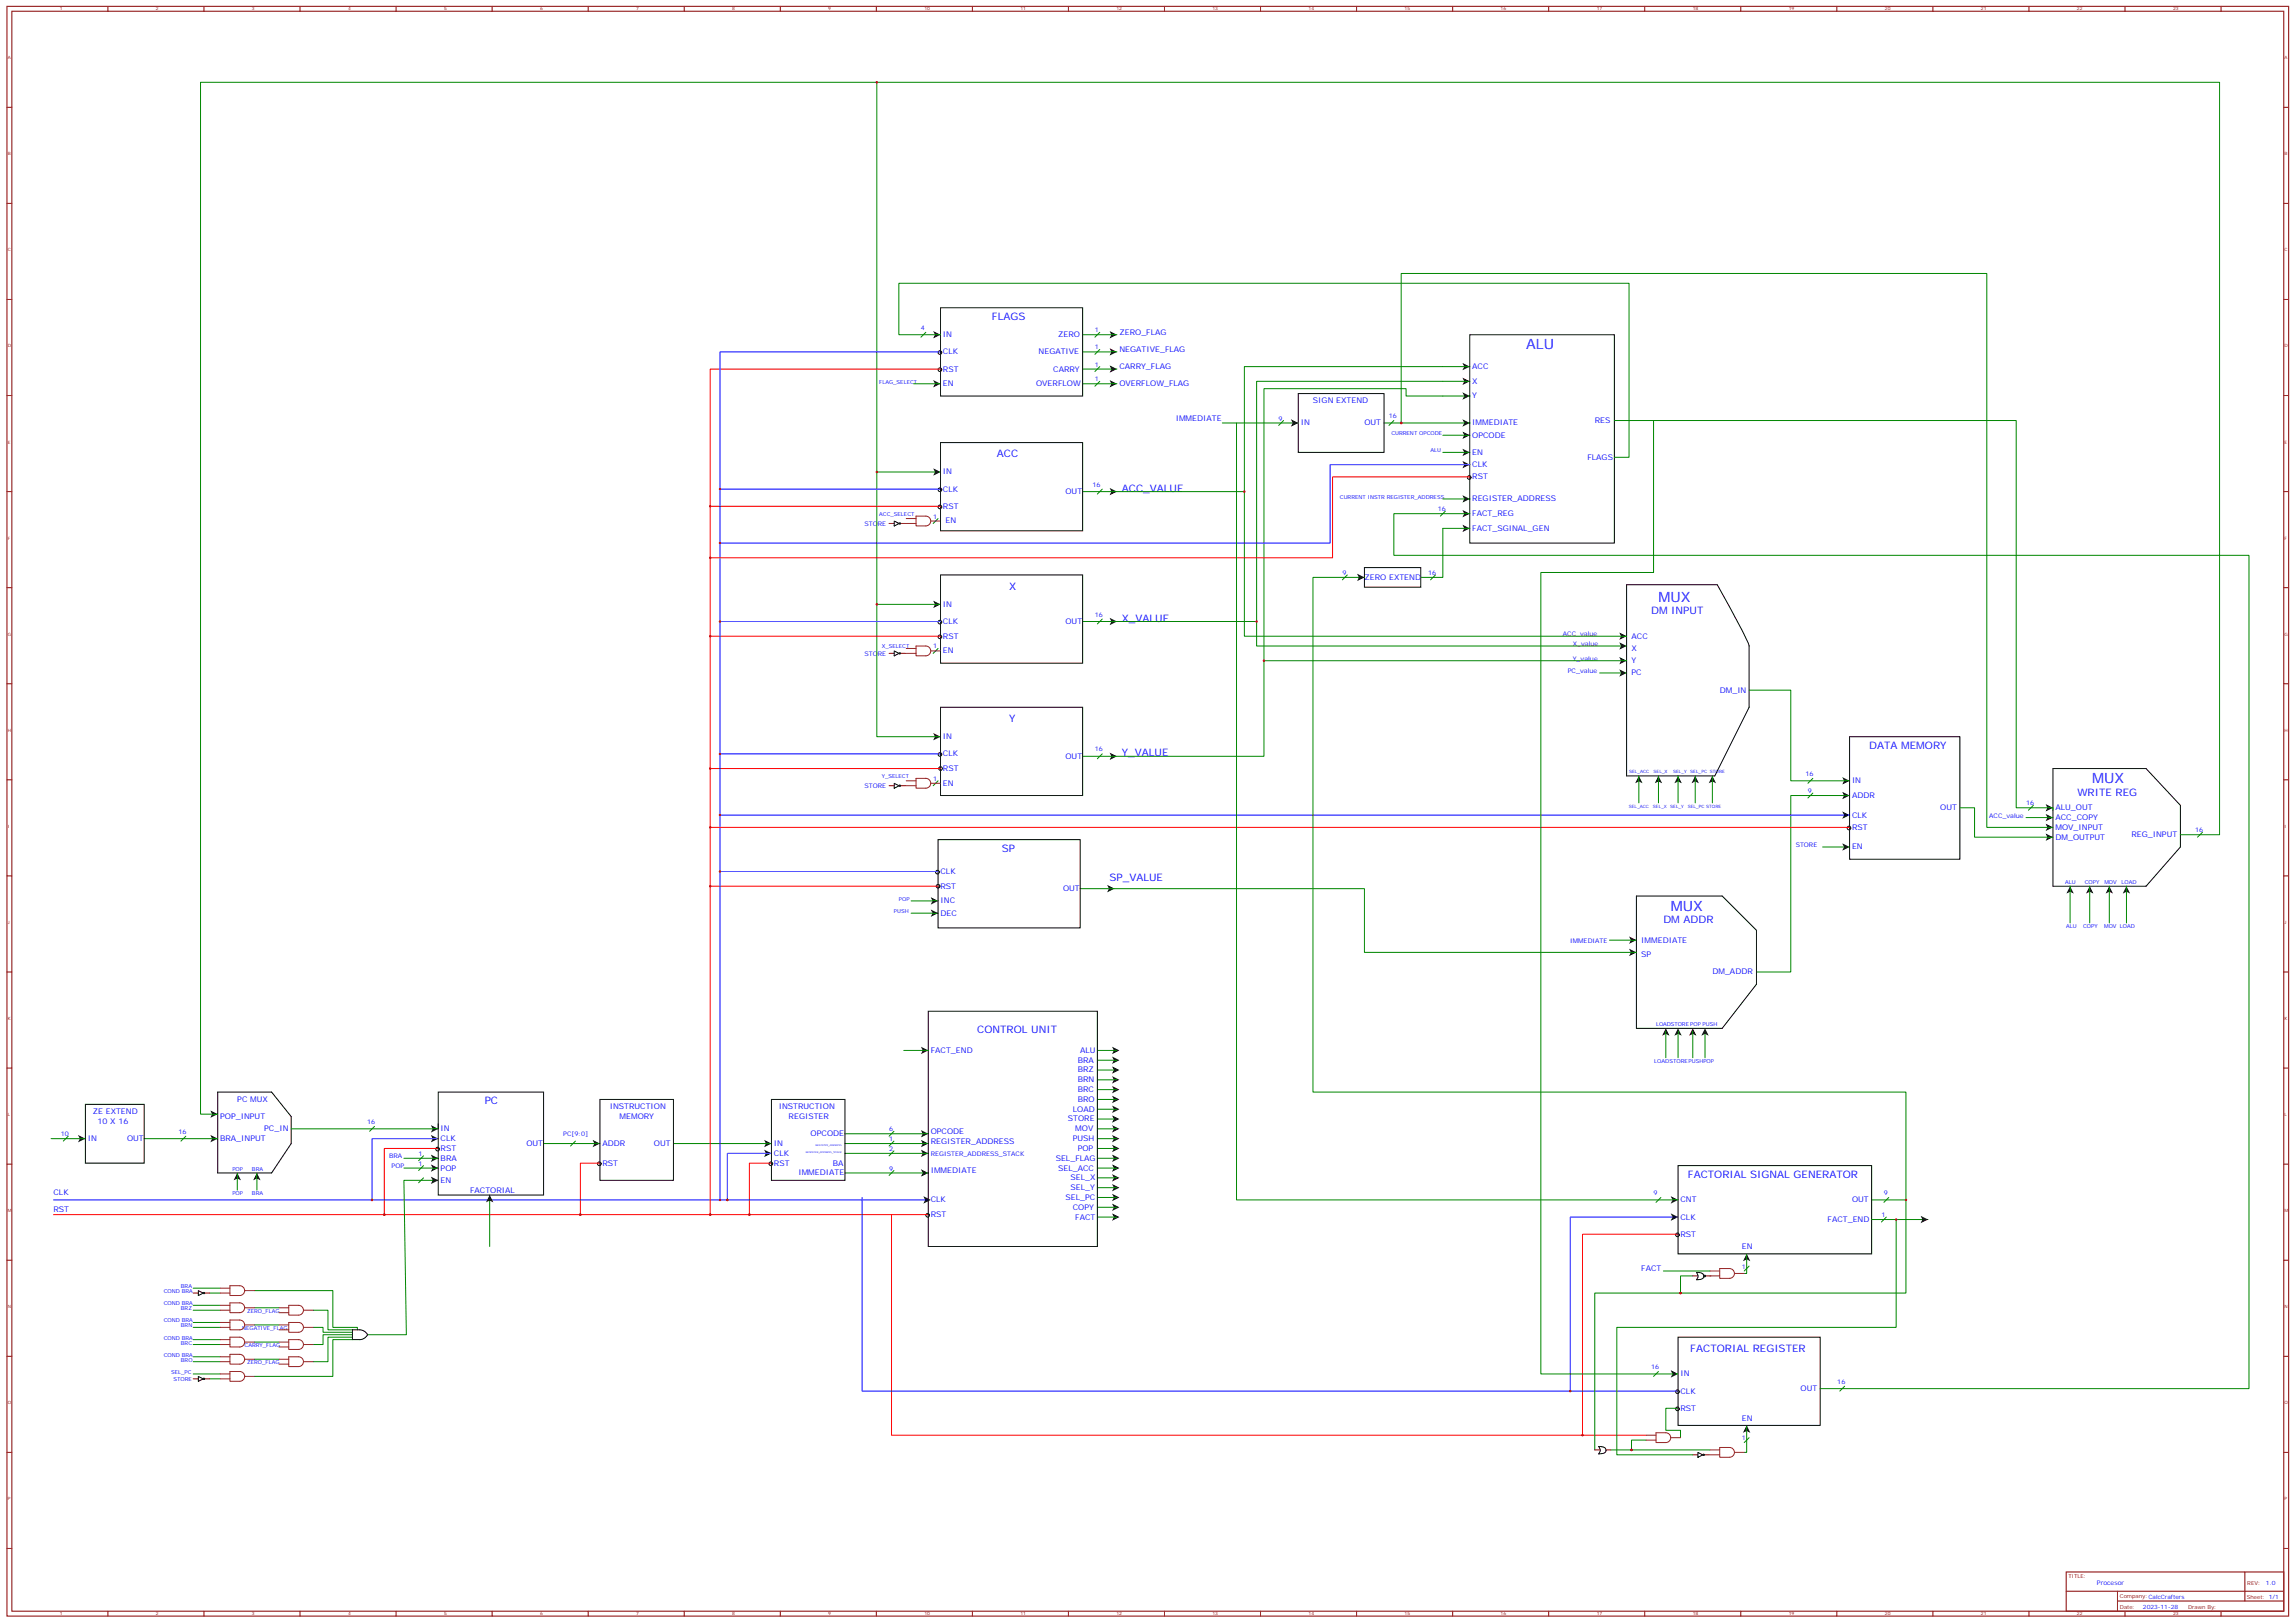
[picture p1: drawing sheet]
<svg xmlns="http://www.w3.org/2000/svg" width="1652mm" height="1167mm" viewBox="0 0 1652 1167" stroke-linecap="round" stroke-linejoin="round" font-family="sans-serif">
<defs><g id="words">
<g font-size="10.2" fill="#00f">
<text x="1099" y="251">ALU</text>
<text x="1194" y="433">MUX</text>
<text x="1506" y="564">MUX</text>
<text x="1203" y="655">MUX</text>
</g>
<g font-size="7.4" fill="#00f">
<text x="714" y="230">FLAGS</text>
<text x="718" y="329">ACC</text>
<text x="808" y="354">ACC_VALUE</text>
<text x="726" y="424">X</text>
<text x="1189" y="442">DM INPUT</text>
<text x="808" y="447">X_VALUE</text>
<text x="726" y="520">Y</text>
<text x="1346" y="539">DATA MEMORY</text>
<text x="808" y="544">Y_VALUE</text>
<text x="1495" y="573">WRITE REG</text>
<text x="721" y="613">SP</text>
<text x="799" y="634">SP_VALUE</text>
<text x="1197" y="664">DM ADDR</text>
<text x="704" y="744">CONTROL UNIT</text>
<text x="349" y="795">PC</text>
<text x="1215" y="848">FACTORIAL SIGNAL GENERATOR</text>
<text x="1217" y="973">FACTORIAL REGISTER</text>
</g>
<g font-size="5.6" fill="#00f">
<text x="679" y="243">IN</text>
<text x="762" y="243">ZERO</text>
<text x="806" y="241">ZERO_FLAG</text>
<text x="679" y="255">CLK</text>
<text x="748" y="255">NEGATIVE</text>
<text x="806" y="253">NEGATIVE_FLAG</text>
<text x="679" y="267">RST</text>
<text x="758" y="267">CARRY</text>
<text x="806" y="266">CARRY_FLAG</text>
<text x="1060" y="266">ACC</text>
<text x="679" y="278">EN</text>
<text x="746" y="278">OVERFLOW</text>
<text x="806" y="278">OVERFLOW_FLAG</text>
<text x="1060" y="276">X</text>
<text x="1060" y="287">Y</text>
<text x="945" y="290">SIGN EXTEND</text>
<text x="846" y="303">IMMEDIATE</text>
<text x="1148" y="304">RES</text>
<text x="936" y="306">IN</text>
<text x="982" y="306">OUT</text>
<text x="1060" y="306">IMMEDIATE</text>
<text x="1060" y="315">OPCODE</text>
<text x="1060" y="327">EN</text>
<text x="1143" y="331">FLAGS</text>
<text x="679" y="341">IN</text>
<text x="1060" y="336">CLK</text>
<text x="1060" y="345">RST</text>
<text x="679" y="354">CLK</text>
<text x="767" y="356">OUT</text>
<text x="1060" y="361">REGISTER_ADDRESS</text>
<text x="679" y="366">RST</text>
<text x="1060" y="371">FACT_REG</text>
<text x="681" y="377">EN</text>
<text x="1060" y="382">FACT_SGINAL_GEN</text>
<text x="982" y="417">ZERO EXTEND</text>
<text x="679" y="437">IN</text>
<text x="679" y="449">CLK</text>
<text x="767" y="449">OUT</text>
<text x="679" y="460">RST</text>
<text x="1174" y="460">ACC</text>
<text x="679" y="470">EN</text>
<text x="1174" y="468">X</text>
<text x="1174" y="477">Y</text>
<text x="1174" y="486">PC</text>
<text x="1238" y="498">DM_IN</text>
<text x="679" y="532">IN</text>
<text x="679" y="544">CLK</text>
<text x="767" y="546">OUT</text>
<text x="679" y="555">RST</text>
<text x="1333" y="564">IN</text>
<text x="679" y="565">EN</text>
<text x="1333" y="574">ADDR</text>
<text x="1397" y="583">OUT</text>
<text x="1480" y="583">ALU_OUT</text>
<text x="1333" y="588">CLK</text>
<text x="1480" y="590">ACC_COPY</text>
<text x="1333" y="597">RST</text>
<text x="1480" y="597">MOV_INPUT</text>
<text x="1480" y="604">DM_OUTPUT</text>
<text x="1534" y="603">REG_INPUT</text>
<text x="1333" y="611">EN</text>
<text x="677" y="629">CLK</text>
<text x="677" y="640">RST</text>
<text x="765" y="641">OUT</text>
<text x="677" y="650">INC</text>
<text x="677" y="659">DEC</text>
<text x="1182" y="678">IMMEDIATE</text>
<text x="1182" y="689">SP</text>
<text x="1233" y="701">DM_ADDR</text>
<text x="670" y="758">FACT_END</text>
<text x="778" y="758">ALU</text>
<text x="776" y="765">BRA</text>
<text x="776" y="772">BRZ</text>
<text x="776" y="779">BRN</text>
<text x="776" y="786">BRC</text>
<text x="171" y="793">PC MUX</text>
<text x="776" y="793">BRO</text>
<text x="67" y="802">ZE EXTEND</text>
<text x="439" y="798">INSTRUCTION</text>
<text x="561" y="798">INSTRUCTION</text>
<text x="772" y="800">LOAD</text>
<text x="70" y="809">10 X 16</text>
<text x="158" y="805">POP_INPUT</text>
<text x="446" y="805">MEMORY</text>
<text x="568" y="805">REGISTER</text>
<text x="769" y="807">STORE</text>
<text x="190" y="814">PC_IN</text>
<text x="317" y="814">IN</text>
<text x="670" y="816">OPCODE</text>
<text x="774" y="814">MOV</text>
<text x="63" y="821">IN</text>
<text x="91" y="821">OUT</text>
<text x="158" y="821">BRA_INPUT</text>
<text x="317" y="821">CLK</text>
<text x="584" y="818">OPCODE</text>
<text x="772" y="821">PUSH</text>
<text x="379" y="825">OUT</text>
<text x="434" y="825">ADDR</text>
<text x="471" y="825">OUT</text>
<text x="557" y="825">IN</text>
<text x="670" y="823">REGISTER_ADDRESS</text>
<text x="317" y="828">RST</text>
<text x="557" y="832">CLK</text>
<text x="776" y="828">POP</text>
<text x="317" y="835">BRA</text>
<text x="434" y="839">RST</text>
<text x="557" y="839">RST</text>
<text x="599" y="839">BA</text>
<text x="760" y="835">SEL_FLAG</text>
<text x="317" y="842">POP</text>
<text x="575" y="846">IMMEDIATE</text>
<text x="670" y="844">IMMEDIATE</text>
<text x="762" y="842">SEL_ACC</text>
<text x="317" y="851">EN</text>
<text x="771" y="849">SEL_X</text>
<text x="771" y="857">SEL_Y</text>
<text x="39" y="860">CLK</text>
<text x="338" y="858">FACTORIAL</text>
<text x="767" y="864">SEL_PC</text>
<text x="670" y="865">CLK</text>
<text x="1210" y="865">CNT</text>
<text x="1333" y="865">OUT</text>
<text x="39" y="872">RST</text>
<text x="670" y="876">RST</text>
<text x="772" y="871">COPY</text>
<text x="774" y="878">FACT</text>
<text x="1210" y="878">CLK</text>
<text x="1316" y="879">FACT_END</text>
<text x="1210" y="890">RST</text>
<text x="1254" y="899">EN</text>
<text x="1182" y="915">FACT</text>
<text x="1210" y="991">IN</text>
<text x="1296" y="1001">OUT</text>
<text x="1210" y="1003">CLK</text>
<text x="1210" y="1015">RST</text>
<text x="1254" y="1022">EN</text>
</g>
<g font-size="4.6" fill="#00f">
<text x="663" y="237">4</text>
<text x="788" y="239">1</text>
<text x="788" y="251">1</text>
<text x="788" y="264">1</text>
<text x="788" y="274">1</text>
<text x="920" y="303">9</text>
<text x="1000" y="301">16</text>
<text x="786" y="350">16</text>
<text x="1035" y="368">16</text>
<text x="672" y="373">1</text>
<text x="622" y="378">STORE</text>
<text x="966" y="414">9</text>
<text x="1028" y="414">16</text>
<text x="788" y="444">16</text>
<text x="1125" y="458">ACC_value</text>
<text x="672" y="467">1</text>
<text x="1132" y="465">X_value</text>
<text x="622" y="472">STORE</text>
<text x="1132" y="476">Y_value</text>
<text x="1129" y="484">PC_value</text>
<text x="788" y="541">16</text>
<text x="672" y="562">1</text>
<text x="1300" y="558">16</text>
<text x="622" y="567">STORE</text>
<text x="1301" y="571">9</text>
<text x="1458" y="580">16</text>
<text x="1432" y="588">ACC_value</text>
<text x="1580" y="599">16</text>
<text x="1293" y="610">STORE</text>
<text x="1130" y="678">IMMEDIATE</text>
<text x="264" y="809">16</text>
<text x="128" y="816">16</text>
<text x="640" y="814">6</text>
<text x="44" y="818">10</text>
<text x="405" y="818">PC[9:0]</text>
<text x="640" y="821">1</text>
<text x="280" y="834">BRA</text>
<text x="301" y="832">1</text>
<text x="640" y="828">2</text>
<text x="670" y="832">REGISTER_ADDRESS_STACK</text>
<text x="301" y="839">1</text>
<text x="282" y="841">POP</text>
<text x="640" y="842">9</text>
<text x="1190" y="860">9</text>
<text x="1356" y="860">9</text>
<text x="1354" y="876">1</text>
<text x="1254" y="913">1</text>
<text x="1189" y="985">16</text>
<text x="1323" y="996">16</text>
<text x="1254" y="1036">1</text>
<text x="1509" y="1140">Procesor</text>
</g>
<g font-size="4.2" fill="#00f">
<text x="1631" y="1141">1.0</text>
<text x="1543" y="1158">2023-11-28</text>
</g>
<g font-size="3.9" fill="#00f">
<text x="633" y="276">FLAG_SELECT</text>
<text x="1002" y="313">CURRENT OPCODE</text>
<text x="1030" y="326">ALU</text>
<text x="965" y="359">CURRENT INSTR REGISTER_ADDRESS</text>
<text x="633" y="371">ACC_SELECT</text>
<text x="635" y="467">X_SELECT</text>
<text x="635" y="560">Y_SELECT</text>
<text x="1487" y="636">ALU</text>
<text x="1501" y="636">COPY</text>
<text x="1515" y="636">MOV</text>
<text x="1527" y="636">LOAD</text>
<text x="647" y="648">POP</text>
<text x="644" y="657">PUSH</text>
<text x="1487" y="668">ALU</text>
<text x="1500" y="668">COPY</text>
<text x="1515" y="668">MOV LOAD</text>
<text x="1192" y="738">LOADSTORE POP PUSH</text>
<text x="1191" y="765">LOADSTOREPUSHPOP</text>
<text x="167" y="842">POP</text>
<text x="181" y="842">BRA</text>
<text x="167" y="860">POP</text>
<text x="181" y="860">BRA</text>
<text x="130" y="927">BRA</text>
<text x="118" y="931">COND BRA</text>
<text x="118" y="939">COND BRA</text>
<text x="130" y="943">BRZ</text>
<text x="178" y="945">ZERO_FLAG</text>
<text x="118" y="952">COND BRA</text>
<text x="130" y="955">BRN</text>
<text x="174" y="957">NEGATIVE_FLAG</text>
<text x="118" y="964">COND BRA</text>
<text x="130" y="968">BRC</text>
<text x="176" y="969">CARRY_FLAG</text>
<text x="118" y="976">COND BRA</text>
<text x="130" y="980">BRO</text>
<text x="178" y="982">ZERO_FLAG</text>
<text x="123" y="989">SEL_PC</text>
<text x="125" y="994">STORE</text>
</g>
<g font-size="3.9" fill="#800">
<text x="1489" y="1136">TITLE:</text>
<text x="1618" y="1141">REV:</text>
<text x="1526" y="1150">Company:CalcCrafters</text>
<text x="1617" y="1151">Sheet: 1/1</text>
<text x="1526" y="1158">Date:</text>
<text x="1575" y="1158">Drawn By:</text>
</g>
<g font-size="3.2" fill="#800">
<text x="43" y="8">1</text>
<text x="112" y="8">2</text>
<text x="181" y="8">3</text>
<text x="251" y="8">4</text>
<text x="320" y="8">5</text>
<text x="389" y="8">6</text>
<text x="458" y="8">7</text>
<text x="527" y="8">8</text>
<text x="596" y="8">9</text>
<text x="665" y="8">10</text>
<text x="735" y="8">11</text>
<text x="804" y="8">12</text>
<text x="873" y="8">13</text>
<text x="942" y="8">14</text>
<text x="1011" y="8">15</text>
<text x="1080" y="8">16</text>
<text x="1149" y="8">17</text>
<text x="1219" y="8">18</text>
<text x="1288" y="8">19</text>
<text x="1357" y="8">20</text>
<text x="1426" y="8">21</text>
<text x="1495" y="8">22</text>
<text x="1564" y="8">23</text>
<text x="6" y="43">A</text>
<text x="1645" y="43">A</text>
<text x="6" y="112">B</text>
<text x="1645" y="112">B</text>
<text x="6" y="181">C</text>
<text x="1645" y="181">C</text>
<text x="6" y="250">D</text>
<text x="1645" y="250">D</text>
<text x="6" y="319">E</text>
<text x="1645" y="319">E</text>
<text x="6" y="388">F</text>
<text x="1645" y="388">F</text>
<text x="6" y="458">G</text>
<text x="1645" y="458">G</text>
<text x="6" y="527">H</text>
<text x="1645" y="527">H</text>
<text x="6" y="596">I</text>
<text x="1645" y="596">I</text>
<text x="6" y="665">J</text>
<text x="1645" y="665">J</text>
<text x="6" y="734">K</text>
<text x="1645" y="734">K</text>
<text x="6" y="803">L</text>
<text x="1645" y="803">L</text>
<text x="6" y="872">M</text>
<text x="1645" y="872">M</text>
<text x="6" y="942">N</text>
<text x="1645" y="942">N</text>
<text x="6" y="1011">O</text>
<text x="1645" y="1011">O</text>
<text x="6" y="1080">P</text>
<text x="1645" y="1080">P</text>
<text x="43" y="1163">1</text>
<text x="112" y="1163">2</text>
<text x="181" y="1163">3</text>
<text x="251" y="1163">4</text>
<text x="320" y="1163">5</text>
<text x="389" y="1163">6</text>
<text x="458" y="1163">7</text>
<text x="527" y="1163">8</text>
<text x="596" y="1163">9</text>
<text x="665" y="1163">10</text>
<text x="735" y="1163">11</text>
<text x="804" y="1163">12</text>
<text x="873" y="1163">13</text>
<text x="942" y="1163">14</text>
<text x="1011" y="1163">15</text>
<text x="1080" y="1163">16</text>
<text x="1149" y="1163">17</text>
<text x="1219" y="1163">18</text>
<text x="1288" y="1163">19</text>
<text x="1357" y="1163">20</text>
<text x="1426" y="1163">21</text>
<text x="1495" y="1163">22</text>
<text x="1564" y="1163">23</text>
</g>
<g font-size="3.2" fill="#00f">
<text x="1173" y="557">SEL_ACC</text>
<text x="1190" y="557">SEL_X</text>
<text x="1204" y="557">SEL_Y</text>
<text x="1217" y="557">SEL_PC STORE</text>
<text x="1172" y="581">SEL_ACC</text>
<text x="1190" y="581">SEL_X</text>
<text x="1202" y="581">SEL_Y</text>
<text x="1215" y="581">SEL_PC STORE</text>
</g>
<g font-size="1.8" fill="#00f">
<text x="587" y="825">REGISTER_ADDRESS</text>
<text x="580" y="830">REGISTER_ADDRESS_STACK</text>
</g>
</g></defs>
<g fill="none" stroke="#870000" stroke-width=".72">
<path d="M5 5h1643v1158h-1643zM9 8h1635v1152h-1635zM78 5v3M147 5v3M216 5v3M285 5v3M354 5v3M423 5v3M493 5v3M562 5v3M631 5v3M700 5v3"/>
<path d="M769 5v3M838 5v3M907 5v3M977 5v3M1046 5v3M1115 5v3M1184 5v3M1253 5v3M1322 5v3M1391 5v3M1461 5v3M1530 5v3"/>
<path d="M1599 5v3M5 77h4M1644 77h4M5 146h4M1644 146h4M5 216h4M1644 216h4M5 285h4M1644 285h4M5 354h4M1644 354h4M640 377h4"/>
<path d="M648 377h4M5 423h4M1644 423h4M640 470h4M648 470h4M5 492h4M1644 492h4M5 561h4M640 565h4M648 565h4M1644 561h4M5 630h4"/>
<path d="M1644 630h4M5 700h4M1644 700h4M5 769h4M1644 769h4M5 838h4M1644 838h4M5 907h4M1219 918h3M1228 918h4M1644 907h4M139 931h4"/>
<path d="M148 931h3M5 976h4M1644 976h4M139 992h4M148 992h3M5 1045h4M1148 1043h4M1156 1043h4M1219 1047h3M1227 1047h4M1644 1045h4M5 1114h4"/>
<path d="M1644 1114h4M1487 1131h157v29h-157zM1616 1131v21M78 1160v3M147 1160v3M216 1160v3M285 1160v3M354 1160v3M423 1160v3M493 1160v3M562 1160v3M631 1160v3"/>
<path d="M700 1160v3M769 1160v3M838 1160v3M907 1160v3M977 1160v3M1046 1160v3M1115 1160v3M1184 1160v3M1253 1160v3M1322 1160v3M1391 1160v3M1461 1160v3"/>
<path d="M1487 1145h157M1524 1152h120M1524 1145v14M1530 1160v3M1599 1160v3"/>
</g>
<g fill="none" stroke="#000" stroke-width=".72">
<path d="M677 222h102v63h-102zM1058 241h104v150h-104zM935 283h61v43h-61zM677 319h102v63h-102zM644 375l3 2-3 2zM677 414h102v63h-102zM982 408h41v15h-41zM1171 421h65a406 406 0 0 1 23 43v45l-25 49h-63zM644 468l3 2-3 2zM677 509h102v64h-102zM1331 530h80v88h-80zM1478 553h67l25 27v30l-25 28h-67z"/>
<path d="M644 564l3 2-3 1zM675 604h103v64h-103zM1178 645h62l24 25v38l-24 32h-62zM668 728h122v169h-122zM61 795h43v42h-43zM157 786h39l14 18v19l-14 21h-39zM315 786h76v74h-76zM432 791h53v58h-53zM555 791h53v58h-53zM1208 839h139v63h-139zM1221 916a4 4 0 0 1 6 3 3 3 0 0 1-5 2h-1a3 3 0 0 0 0-5zM143 929l3 2-3 1z"/>
<path d="M265 961a7 7 0 0 0-6-4h-5v7h3a7 7 0 0 0 8-3M1208 962h102v64h-102zM143 991l3 1-3 2zM1151 1041a4 4 0 0 1 5 3 3 3 0 0 1-4 2h-1a3 3 0 0 0 0-5zM1222 1045l4 2-4 2z"/>
<circle cx="677" cy="254" r="1.3"/>
<circle cx="677" cy="266" r="1.3"/>
<circle cx="677" cy="352" r="1.3"/>
<circle cx="1058" cy="344" r="1.3"/>
<circle cx="648" cy="377" r=".5"/>
<circle cx="677" cy="365" r="1.3"/>
<circle cx="677" cy="448" r="1.3"/>
<circle cx="677" cy="458" r="1.3"/>
<circle cx="648" cy="470" r=".5"/>
<circle cx="677" cy="543" r="1.3"/>
<circle cx="677" cy="553" r="1.3"/>
<circle cx="648" cy="565" r=".5"/>
<circle cx="1331" cy="596" r="1.3"/>
<circle cx="675" cy="628" r="1.3"/>
<circle cx="675" cy="638" r="1.3"/>
<circle cx="315" cy="827" r="1.3"/>
<circle cx="431" cy="838" r="1.3"/>
<circle cx="555" cy="838" r="1.3"/>
<circle cx="668" cy="875" r="1.3"/>
<circle cx="1208" cy="889" r="1.3"/>
<circle cx="1227" cy="918" r=".6"/>
<circle cx="147" cy="931" r=".5"/>
<circle cx="147" cy="992" r=".5"/>
<circle cx="1208" cy="1014" r="1.3"/>
<circle cx="1208" cy="1002" r="1.3"/>
<circle cx="1226" cy="1047" r=".5"/>
</g>
<g fill="#000">
<path d="M672 238l5 3-5 3 1-3zM799 251l5 2-5 3 1-3zM799 238l5 3-5 3 1-3zM672 274l5 2-5 3 1-3zM799 274l5 2-5 3 1-3zM799 263l5 3-5 2 1-2zM1053 261l5 3-5 2 1-2zM1053 272l5 2-5 3 1-3zM1053 282l5 3-5 3 1-3zM929 302l6 2-6 3 2-3zM1053 311l5 2-5 3 1-3zM1053 302l5 2-5 3 1-3z"/>
<path d="M672 337l5 3-5 2 1-2zM1053 332l5 2-5 3 1-3zM1053 323l5 3-5 2 1-2zM799 351l5 3-5 2 1-2zM1053 356l5 3-5 3 1-3zM1053 367l5 3-5 2 1-2zM1053 378l5 2-5 3 1-3zM977 413l5 3-5 2 1-2zM672 432l5 3-5 3 1-3zM799 445l5 2-5 3 1-3zM1166 455l5 3-5 3 1-3zM1166 473l5 3-5 2 1-2z"/>
<path d="M1166 462l5 3-5 3 1-3zM1166 482l5 2-5 3 1-3zM672 528l5 2-5 3 1-3zM799 542l5 2-5 3 1-3zM1180 558l2 6-2-2-3 2zM1194 558l3 6-3-2-3 2zM1208 558l3 6-3-2-3 2zM1220 558l3 6-3-2-2 2zM1233 558l2 6-2-2-3 2zM1326 570l5 3-5 2 1-2zM1326 559l5 3-5 3 1-3zM1326 584l5 3-5 2 1-2z"/>
<path d="M1473 586l5 2-5 3 1-3zM1473 579l5 2-5 3 1-3zM1473 593l5 2-5 3 1-3zM1326 607l5 3-5 2 1-2zM1473 600l5 3-5 2 1-2zM797 637l5 3-5 2 1-2zM1490 638l3 5-3-1-2 1zM1504 638l3 5-3-1-2 1zM1518 638l3 5-3-1-2 1zM1531 638l2 5-2-1-3 1zM670 655l5 2-5 3 1-3zM670 646l5 2-5 3 1-3z"/>
<path d="M1173 674l5 3-5 2 1-2zM1173 683l5 2-5 3 1-3zM663 753l5 3-5 3 1-3zM801 753l5 3-5 3 1-3zM1199 740l3 5-3-1-2 1zM1208 740l3 5-3-1-3 1zM1219 740l2 5-2-1-3 1zM1227 740l3 5-3-1-2 1zM801 774l5 3-5 3 1-3zM801 767l5 3-5 3 1-3zM801 760l5 3-5 3 1-3zM801 796l5 2-5 3 1-3z"/>
<path d="M801 789l5 2-5 3 1-3zM801 782l5 2-5 3 1-3zM56 817l5 2-5 3 1-3zM151 817l6 2-6 3 2-3zM151 799l6 3-6 2 2-2zM310 817l5 2-5 3 1-3zM310 810l5 2-5 3 1-3zM663 813l5 3-5 3 1-3zM801 817l5 2-5 3 1-3zM801 810l5 2-5 3 1-3zM801 803l5 2-5 3 1-3zM310 831l5 3-5 2 1-2z"/>
<path d="M427 820l5 3-5 3 1-3zM550 827l5 3-5 3 1-3zM550 820l5 3-5 3 1-3zM663 827l5 3-5 3 1-3zM663 820l5 3-5 3 1-3zM801 831l5 3-5 2 1-2zM801 824l5 3-5 2 1-2zM171 844l2 5-2-1-3 1zM185 844l3 5-3-1-3 1zM310 838l5 3-5 2 1-2zM310 847l5 2-5 3 1-3zM663 842l5 2-5 3 1-3z"/>
<path d="M801 852l5 3-5 2 1-2zM801 845l5 3-5 2 1-2zM801 838l5 3-5 2 1-2zM352 860l3 5-3-1-2 1zM665 861l5 3-5 2 1-2zM801 873l5 3-5 3 1-3zM801 866l5 3-5 3 1-3zM801 859l5 3-5 2 1-2zM1203 873l5 3-5 3 1-3zM1203 861l5 3-5 2 1-2zM1383 875l5 3-5 2 1-2zM1257 902l3 6-3-2-2 2z"/>
<path d="M1203 986l5 3-5 2 1-2zM1257 1026l3 5-3-1-2 1z"/>
</g>
<g fill="none" stroke="#008700" stroke-width=".72">
<path d="M631 59v281h46M666 239l-3 4M792 239l-4 4M677 241h-30v-37h526v125h-11M779 253h25M779 241h25M792 251l-4 4M658 276h19M779 276h25M779 266h25M792 264l-4 3M792 274l-4 4"/>
<path d="M1058 264h-162v90h-117M1058 274h-153v173h-126M1058 285h-46v-5h-102v264h-131M880 304h55M890 304v560h318M924 303l-4 3M996 304h62M1003 303l-3 3M1009 304v-107h421v398h48M1039 313h19M1162 303h289v278h27v2M1190 303v109h-81v577h99"/>
<path d="M631 340v95h46M1039 326h19M793 352l-3 4M896 354v104h275M1039 359h19M675 373l-3 4M1040 368l-3 3M1058 370h-55v30h616v599h-309M1058 380h-19v36h-16M970 414l-4 3M982 416h-37v370h427v78M1033 414l-3 3"/>
<path d="M631 435v95h46M793 446l-3 3M905 447v18h266M675 467l-3 3M910 476h261M1152 484h19M1259 497h30v65h42M793 543l-3 3M1180 558v20M1194 558v20M1208 558v20M1220 558v20"/>
<path d="M1233 558v20M675 562l-3 3M1305 571l-4 3M1305 560l-4 4M1331 573h-42v127h-25M1464 580l-4 3M1411 581h10v22h57M1458 588h20M1585 599l-3 4M1312 610h19M1570 601h28v-542h-1454v743h13M778 640h204v45h196"/>
<path d="M1490 638v26M1504 638v26M1518 638v26M1531 638v26M656 648h19M656 657h19M1159 677h19M651 756h17M790 756h14M1199 742v19M1208 742v19M1219 742v19"/>
<path d="M1227 742v19M790 777h14M790 770h14M790 763h14M790 798h14M790 791h14M790 784h14M37 819h24M49 818l-3 3M104 819h53M134 818l-4 3M270 811l-4 3"/>
<path d="M315 809v3h-105M608 816h60M644 814l-4 4M790 819h14M790 812h14M790 805h14M291 834h24M305 832l-4 3M305 839l-4 3M391 823h41M414 821l-3 4M485 823h70"/>
<path d="M608 830h60M608 823h60M644 821l-4 4M644 828l-4 4M790 834h14M790 827h14M171 844v13M185 844v13M291 841h24M305 848l-4 3M315 849h-24l2 112h-29M608 844h60"/>
<path d="M644 842l-4 4M790 855h14M790 848h14M790 841h14M352 860v37M790 876h14M790 869h14M790 862h14M1196 862l-4 3M1347 864h25v67h-162v-13h9M1347 878h18v77h-201v92h55M1358 876l-4 3"/>
<path d="M1360 862l-4 3M1365 878h23M1197 915h34M1257 902v14h-1M1259 911l-3 4M139 939h19M139 927h19M151 931h7M183 929h57v26h17v2M1210 931h-62v112M139 952h19M139 955h19"/>
<path d="M139 943h19M183 954h18M183 941h18M225 955h8v4h21M225 943h11v14h18M139 980h19M139 976h19M139 968h19M139 964h19M183 978h18M183 966h18M254 964h-14v27h-57"/>
<path d="M254 962h-18v18h-11M254 961h-21v7h-8M139 989h19M151 992h7M1194 987l-4 4M1328 998l-4 3M1208 1013h-9v16h11v6M1185 1036h-11v7M1257 1026v19h-1M1259 1035l-3 3M1160 1043h71"/>
</g>
<g fill="none" stroke="#f00" stroke-width=".72">
<path d="M677 266h-166v98M1058 343h-99v58h-448M677 364h-166v94M677 458h-166v95M677 553h-166v85M511 595h820M675 638h-164v236M315 827h-38v47h141M432 837h-14v37h121M555 837h-16v37h129M39 874h238M642 874v159h497"/>
<path d="M1208 888h-69v145h46"/>
</g>
<path d="M677 253h-159v99M1058 334h-100v57h-440M677 352h-159v95M677 447h-159v96M677 543h-159v84M518 587h813M675 627h-157v237M315 819h-47v45h256M555 830h-31v34h144M39 864h229M621 862v139h509M1208 876h-78v125h78" fill="none" stroke="#00f" stroke-width=".72"/>
<g fill="none" stroke="#8c2424" stroke-width=".72">
<path d="M652 373h7M652 377h7M659 371h7a4 4 0 0 1 4 4 4 4 0 0 1-4 3h-7zM670 375h7M652 467h7M652 470h7M659 465h7a4 4 0 0 1 4 3 4 4 0 0 1-4 4h-7zM670 468h7M652 562h7M652 565h7M659 560h7a4 4 0 0 1 4 4 4 4 0 0 1-4 3h-7zM670 564h7"/>
<path d="M1231 915h7M1231 918h7M1238 913h7a4 4 0 0 1 4 3 4 4 0 0 1-4 4h-7zM1249 916h7M158 927h8M158 931h8M158 939h8M166 925h7a4 4 0 0 1 3 4 4 4 0 0 1-3 3h-7zM166 938h7a4 4 0 0 1 3 3 4 4 0 0 1-3 4h-7zM176 929h7M215 939a4 4 0 0 1 3 4 4 4 0 0 1-3 3h-7v-7h7M158 943h8"/>
<path d="M158 955h8M158 952h8M166 950h7a4 4 0 0 1 3 4 4 4 0 0 1-3 3h-7zM176 941h7M176 954h7M201 941h7M201 945h7M201 954h7M201 957h7M215 952a4 4 0 0 1 3 3 4 4 0 0 1-3 4h-7v-7h7M218 943h7M218 955h7"/>
<path d="M158 968h8M158 980h8M158 976h8M158 964h8M166 975h7a4 4 0 0 1 3 3 4 4 0 0 1-3 4h-7zM166 962h7a4 4 0 0 1 3 4 4 4 0 0 1-3 3h-7zM176 966h7M176 978h7M201 966h7M201 969h7M201 978h7M215 964a4 4 0 0 1 3 4 4 4 0 0 1-3 3h-7v-7h7"/>
<path d="M215 976a4 4 0 0 1 3 4 4 4 0 0 1-3 4h-7v-8h7M218 968h7M218 980h7M158 989h8M158 992h8M166 987h7a4 4 0 0 1 3 4 4 4 0 0 1-3 3h-7zM176 991h7M201 982h7M1185 1033h7M1185 1036h7M1192 1031h7a4 4 0 0 1 4 4 4 4 0 0 1-4 3h-7zM1203 1035h7"/>
<path d="M1231 1043h7M1231 1047h7M1238 1042h7a4 4 0 0 1 4 3 4 4 0 0 1-4 4h-7zM1249 1045h7"/>
</g>
<g fill="#c00">
<circle cx="418" cy="874" r=".9"/>
<circle cx="539" cy="874" r=".9"/>
<circle cx="524" cy="864" r=".9"/>
<circle cx="1009" cy="304" r=".9"/>
<circle cx="511" cy="874" r=".9"/>
<circle cx="277" cy="874" r=".9"/>
<circle cx="268" cy="864" r=".9"/>
<circle cx="1210" cy="931" r=".9"/>
<circle cx="1174" cy="1043" r=".9"/>
<circle cx="518" cy="352" r=".9"/>
<circle cx="518" cy="447" r=".9"/>
<circle cx="518" cy="543" r=".9"/>
<circle cx="518" cy="627" r=".9"/>
<circle cx="511" cy="364" r=".9"/>
<circle cx="511" cy="458" r=".9"/>
<circle cx="511" cy="553" r=".9"/>
<circle cx="511" cy="638" r=".9"/>
<circle cx="631" cy="59" r=".9"/>
<circle cx="631" cy="435" r=".9"/>
<circle cx="631" cy="340" r=".9"/>
<circle cx="518" cy="864" r=".9"/>
<circle cx="511" cy="595" r=".9"/>
<circle cx="518" cy="587" r=".9"/>
<circle cx="511" cy="401" r=".9"/>
<circle cx="518" cy="391" r=".9"/>
<circle cx="896" cy="354" r=".9"/>
<circle cx="905" cy="447" r=".9"/>
<circle cx="910" cy="476" r=".9"/>
<circle cx="1372" cy="864" r=".9"/>
<circle cx="1139" cy="1033" r=".9"/>
<circle cx="1130" cy="1001" r=".9"/>
<circle cx="1365" cy="878" r=".9"/>
</g>
<use href="#words"/>
</svg>
